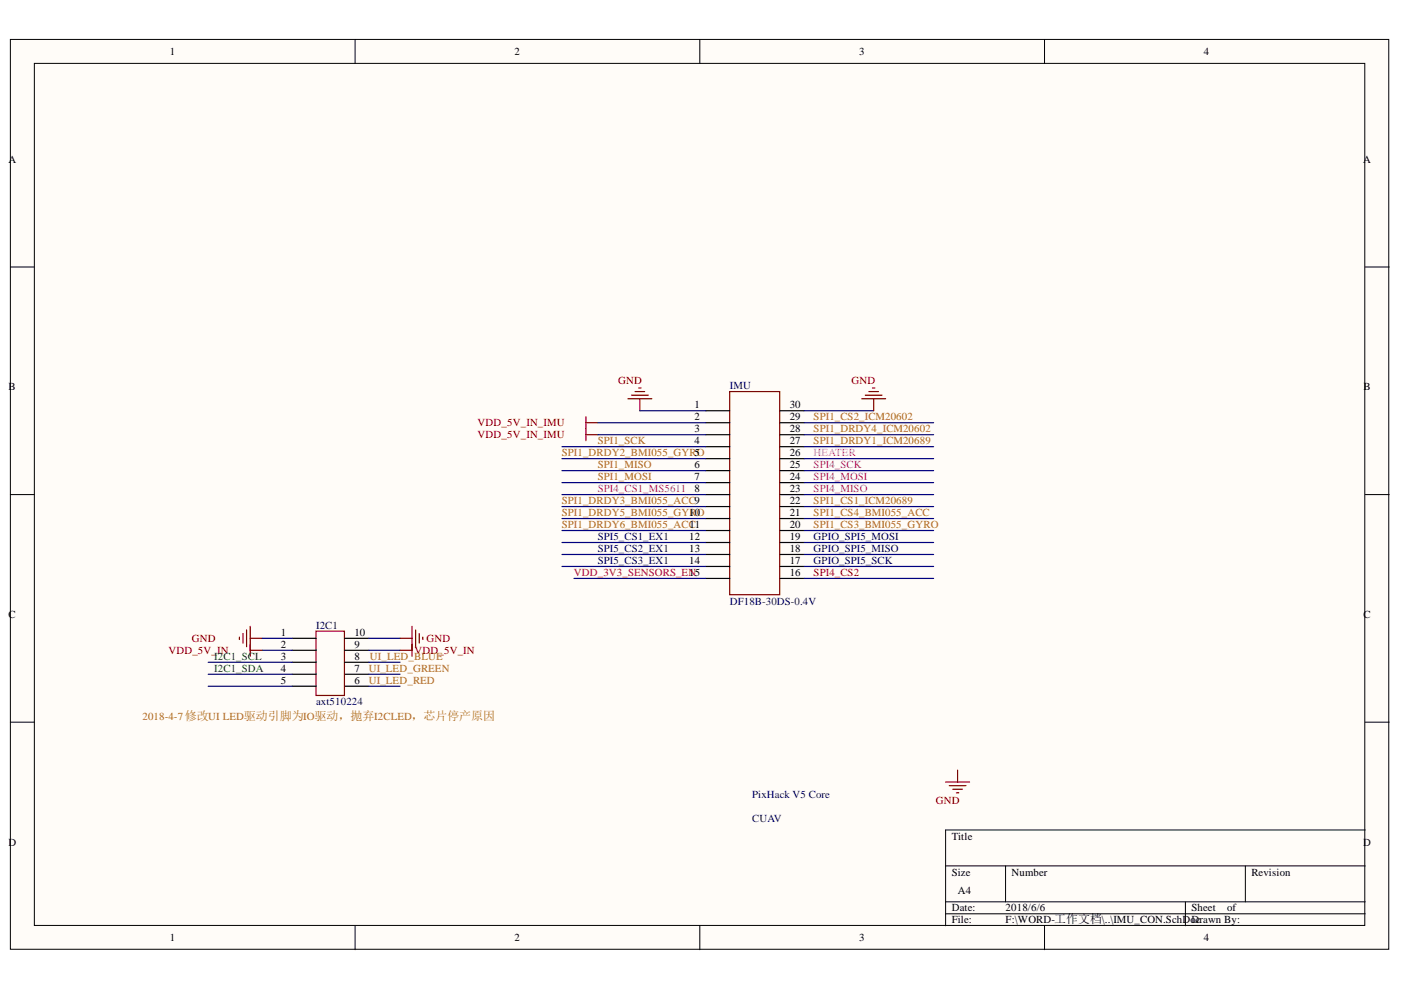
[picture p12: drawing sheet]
<svg xmlns="http://www.w3.org/2000/svg" width="297mm" height="210mm" viewBox="0 0 297 210" stroke-linecap="round" stroke-linejoin="round" font-family="sans-serif">
<defs><g id="words">
<g font-size="2.3">
<text x="36" y="11.7">1</text>
<text x="109.1" y="11.7">2</text>
<text x="182.2" y="11.7">3</text>
<text x="255.3" y="11.7">4</text>
<text x="1.8" y="34.5">A</text>
<text x="289" y="34.5">A</text>
<text x="1.8" y="82.8">B</text>
<text x="289.1" y="82.8">B</text>
<text x="147.2" y="86.6">1</text>
<text x="147.2" y="89.1">2</text>
<text x="167.4" y="89.1">29</text>
<text x="167.4" y="86.6">30</text>
<text x="147.2" y="91.6">3</text>
<text x="147.2" y="94.2">4</text>
<text x="167.4" y="94.2">27</text>
<text x="167.4" y="91.6">28</text>
<text x="147.2" y="96.7">5</text>
<text x="147.2" y="99.3">6</text>
<text x="147.2" y="101.8">7</text>
<text x="167.4" y="101.8">24</text>
<text x="167.4" y="99.3">25</text>
<text x="167.4" y="96.7">26</text>
<text x="147.2" y="104.4">8</text>
<text x="167.4" y="106.9">22</text>
<text x="167.4" y="104.4">23</text>
<text x="146.2" y="112">11</text>
<text x="167.4" y="112">20</text>
<text x="167.4" y="109.5">21</text>
<text x="146.1" y="114.6">12</text>
<text x="146.1" y="117.1">13</text>
<text x="146.1" y="119.6">14</text>
<text x="167.4" y="119.6">17</text>
<text x="167.4" y="117.1">18</text>
<text x="167.4" y="114.6">19</text>
<text x="146.1" y="122.2">15</text>
<text x="167.4" y="122.2">16</text>
<text x="1.8" y="131">C</text>
<text x="289.1" y="131">C</text>
<text x="59.6" y="134.8">1</text>
<text x="59.6" y="137.4">2</text>
<text x="75.1" y="137.4">9</text>
<text x="75.1" y="134.8">10</text>
<text x="59.6" y="139.9">3</text>
<text x="59.6" y="142.4">4</text>
<text x="75.1" y="142.4">7</text>
<text x="75.1" y="139.9">8</text>
<text x="59.6" y="145">5</text>
<text x="75.1" y="145">6</text>
<text x="1.8" y="179.3">D</text>
<text x="201.8" y="178">Title</text>
<text x="289" y="179.3">D</text>
<text x="201.8" y="185.6">Size</text>
<text x="214.5" y="185.6">Number</text>
<text x="265.3" y="185.6">Revision</text>
<text x="203.1" y="189.4">A4</text>
<text x="201.8" y="193.3">Date:</text>
<text x="201.8" y="195.8">File:</text>
<text x="213.2" y="193.3">2018/6/6</text>
<text x="213.2" y="195.8">F:\WORD-工作文档\..\IMU_CON.SchDoDcrawn By:</text>
<text x="252.6" y="193.3">Sheet</text>
<text x="260.2" y="193.3">of</text>
<text x="36" y="199.6">1</text>
<text x="109.1" y="199.6">2</text>
<text x="182.2" y="199.6">3</text>
<text x="255.3" y="199.6">4</text>
</g>
<g font-size="2.3" fill="#800000">
<text x="131.1" y="81.5">GND</text>
<text x="180.5" y="81.5">GND</text>
<text x="101.3" y="92.9">VDD_5V_IN_IMU</text>
<text x="101.3" y="90.4">VDD_5V_IN_IMU</text>
<text x="40.7" y="136.1">GND</text>
<text x="90.4" y="136.1">GND</text>
<text x="35.7" y="138.6">VDD_5V_IN</text>
<text x="87.9" y="138.6">VDD_5V_IN</text>
<text x="198.4" y="170.4">GND</text>
</g>
<g font-size="2.3" fill="#000080">
<text x="154.7" y="82.5">IMU</text>
<text x="126.7" y="114.6">SPI5_CS1_EX1</text>
<text x="126.7" y="117.1">SPI5_CS2_EX1</text>
<text x="126.7" y="119.6">SPI5_CS3_EX1</text>
<text x="172.5" y="119.6">GPIO_SPI5_SCK</text>
<text x="172.5" y="117.1">GPIO_SPI5_MISO</text>
<text x="172.5" y="114.6">GPIO_SPI5_MOSI</text>
<text x="154.7" y="128.2">DF18B-30DS-0.4V</text>
<text x="67" y="133.3">I2C1</text>
<text x="67" y="149.5">axt510224</text>
<text x="159.5" y="169.2">PixHack V5 Core</text>
<text x="159.5" y="174.3">CUAV</text>
</g>
<g font-size="2.3" fill="#ad660b">
<text x="172.5" y="89.1">SPI1_CS2_ICM20602</text>
<text x="126.7" y="94.2">SPI1_SCK</text>
<text x="172.5" y="94.2">SPI1_DRDY1_ICM20689</text>
<text x="172.5" y="91.6">SPI1_DRDY4_ICM20602</text>
<text x="119.1" y="96.7">SPI1_DRDY2_BMI055_GYRO</text>
<text x="126.7" y="99.3">SPI1_MISO</text>
<text x="126.7" y="101.8">SPI1_MOSI</text>
<text x="119.1" y="106.9">SPI1_DRDY3_BMI055_ACC9</text>
<text x="172.5" y="106.9">SPI1_CS1_ICM20689</text>
<text x="119.1" y="112">SPI1_DRDY6_BMI055_ACC</text>
<text x="119.1" y="109.5">SPI1_DRDY5_BMI055_GY10</text>
<text x="146.2" y="109.5">RO</text>
<text x="172.5" y="112">SPI1_CS3_BMI055_GYRO</text>
<text x="172.5" y="109.5">SPI1_CS4_BMI055_ACC</text>
<text x="78.2" y="142.4">UI_LED_GREEN</text>
<text x="78.4" y="139.9">UI_LED_BLUE</text>
<text x="78.2" y="145">UI_LED_RED</text>
<text x="30.2" y="152.6">2018-4-7修改UI LED驱动引脚为IO驱动，抛弃I2CLED，芯片停产原因</text>
</g>
<g font-size="2.3" fill="#bf00bf">
<text x="172.5" y="101.8">SPI4_MOSI</text>
<text x="172.5" y="99.3">SPI4_SCK</text>
<text x="126.7" y="104.4">SPI4_CS1_MS5611</text>
<text x="172.5" y="104.4">SPI4_MISO</text>
</g>
<text font-size="2.3" fill="#f0f" x="172.5" y="96.7">HEATER</text>
<text font-size="2.3" fill="#f00" x="121.7" y="122.2">VDD_3V3_SENSORS_EN</text>
<text font-size="2.3" fill="#bf0000" x="172.5" y="122.2">SPI4_CS2</text>
<g font-size="2.3" fill="#008000">
<text x="45.4" y="139.9">I2C1_SCL</text>
<text x="45.4" y="142.4">I2C1_SDA</text>
</g>
</g></defs>
<g fill="#fffcf8" stroke="#000" stroke-width=".21">
<path d="M2.2 8.4h292.2v192.9h-292.2z"/>
<path d="M7.3 13.4h282.1v182.8h-282.1z"/>
</g>
<g fill="none" stroke="#000" stroke-width=".21">
<path d="M75.3 8.4v5M148.4 8.4v5M221.5 8.4v5M2.2 56.6h5.1M289.5 56.6h5M2.2 104.9h5.1M289.5 104.9h5M2.2 153.1h5.1M289.5 153.1h5M289.5 176h-89v20.3M75.3 196.3v5.1M148.4 196.3v5.1"/>
<path d="M200.5 183.6h89M200.5 191.2h89M200.5 193.8h89M213.2 183.6v7.6M221.5 196.3v5.1M251.3 191.2v5.1M264 183.6v7.6"/>
</g>
<g fill="none" stroke="#800000" stroke-width=".25">
<path d="M124.2 88.4v5M124.2 92.2h2.6M124.2 89.6h2.6M133.1 84.5h5.1M133.9 83.8h3.5M134.6 83h2.1M135.4 82.3h.5M135.7 84.5v2.6M154.7 83h10.6v43.1h-10.6zM182.7 84.5h5.1M183.5 83.8h3.5M184.2 83h2.1"/>
<path d="M185 82.3h.5M185.2 84.5v2.6M50.8 135.1v.5M51.5 134.3v2.1M52.3 133.6v3.5M53 132.8v6.3M53 135.3h2.6M53 137.9h2.6M67 133.8h6v13.7h-6zM84.8 135.3h2.6M84.8 137.9h2.6M87.4 132.8v6.3"/>
<path d="M88.1 133.6v3.5M88.9 134.3v2.1M89.6 135.1v.5M200.5 165.8h5.1M201.2 166.6h3.6M202 167.3h2M202.8 168.1h.5M203 163.3v2.5"/>
</g>
<g fill="none" stroke="#000" stroke-width=".25">
<path d="M149.6 87.1h5.1M149.6 89.6h5.1M149.6 92.2h5.1M149.6 94.7h5.1M149.6 97.2h5.1M149.6 99.8h5.1M165.4 87.1h5.1M165.4 89.6h5.1M165.4 92.2h5.1M165.4 94.7h5.1M165.4 97.2h5.1M165.4 99.8h5.1"/>
<path d="M149.6 102.3h5.1M149.6 104.9h5.1M149.6 107.4h5.1M149.6 109.9h5.1M149.6 112.5h5.1M149.6 115h5.1M149.6 117.6h5.1M165.4 102.3h5.1M165.4 104.9h5.1M165.4 107.4h5.1M165.4 109.9h5.1M165.4 112.5h5.1"/>
<path d="M165.4 115h5.1M165.4 117.6h5.1M61.9 135.3h5.1M61.9 137.9h5.1M73.1 135.3h5.1M73.1 137.9h5.1M149.6 120.1h5.1M149.6 122.6h5.1M165.4 120.1h5.1M165.4 122.6h5.1M61.9 140.4h5.1M61.9 143h5.1"/>
<path d="M61.9 145.5h5.1M73.1 140.4h5.1M73.1 143h5.1M73.1 145.5h5.1"/>
</g>
<g fill="none" stroke="#000080" stroke-width=".25">
<path d="M119.1 94.7h30.5M119.1 97.2h30.5M119.1 99.8h30.5M126.8 89.6h22.8M126.8 92.2h22.8M135.7 87.1h13.9M170.5 89.6h27.4M170.5 87.1h14.7M170.5 92.2h27.4M170.5 94.7h27.4M170.5 97.2h27.4M170.5 99.8h27.4"/>
<path d="M119.1 102.3h30.5M119.1 104.9h30.5M119.1 107.4h30.5M119.1 109.9h30.5M119.1 112.5h30.5M119.1 115h30.5M119.1 117.6h30.5M170.5 102.3h27.4M170.5 104.9h27.4M170.5 107.4h27.4M170.5 109.9h27.4M170.5 112.5h27.4"/>
<path d="M170.5 115h27.4M170.5 117.6h27.4M55.6 135.3h6.3M55.6 137.9h6.3M78.2 135.3h6.6M78.2 137.9h6.6M119.1 120.1h30.5M121.7 122.6h27.9M170.5 122.6h27.4M170.5 120.1h27.4M44.1 140.4h17.8M44.1 143h17.8"/>
<path d="M44.1 145.5h17.8M78.2 140.4h6.6M78.2 143h6.6M78.2 145.5h6.6"/>
</g>
<use href="#words"/>
</svg>
